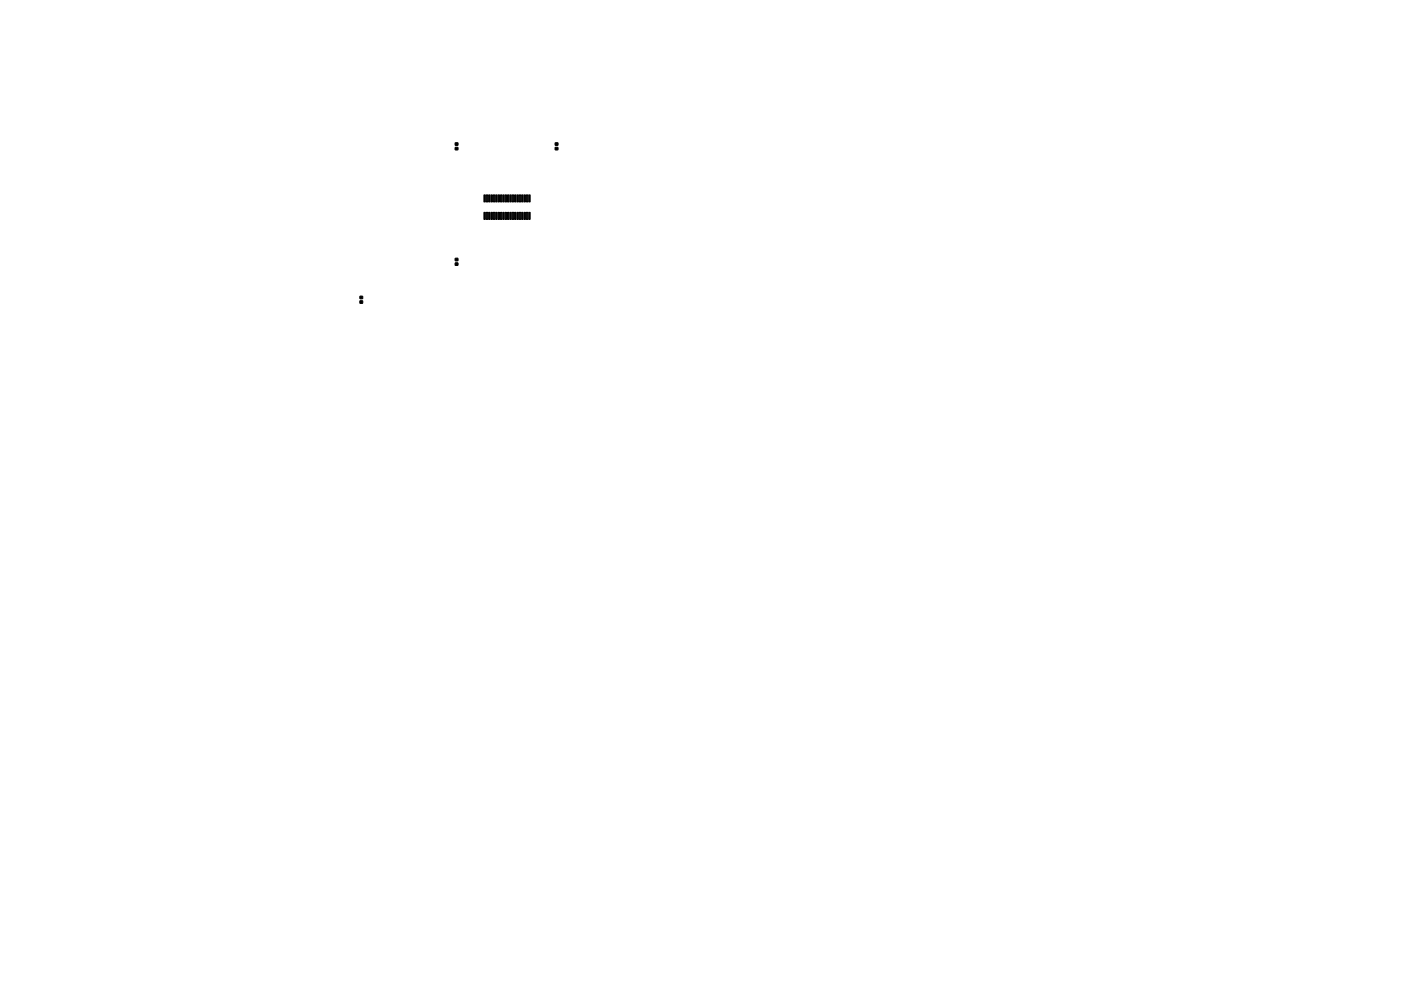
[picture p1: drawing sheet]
<svg xmlns="http://www.w3.org/2000/svg" width="297mm" height="210mm" viewBox="0 0 297 210" stroke-linecap="round" stroke-linejoin="round" font-family="sans-serif">
<g fill="#000" stroke="#000" stroke-width=".21">
<path d="M96.5 31.3h.6v.5h-.6zM96.5 30.3h.6v.5h-.6zM117.7 31.3h.6v.5h-.6zM117.7 30.3h.6v.5h-.6zM96.5 54.8h.6v.5h-.6zM96.5 55.8h.6v.5h-.6zM102.6 41.3h.3v1.5h-.3zM102.6 45h.3v1.5h-.3zM103.1 41.3h.3v1.5h-.3zM103.1 45h.3v1.5h-.3zM103.6 41.3h.3v1.5h-.3zM103.6 45h.3v1.5h-.3z"/>
<path d="M104.1 41.3h.3v1.5h-.3zM104.1 45h.3v1.5h-.3zM104.6 41.3h.3v1.5h-.3zM104.6 45h.3v1.5h-.3zM105.1 41.3h.3v1.5h-.3zM105.1 45h.3v1.5h-.3zM105.6 41.3h.3v1.5h-.3zM105.6 45h.3v1.5h-.3zM106.1 41.3h.3v1.5h-.3zM106.1 45h.3v1.5h-.3zM106.6 41.3h.3v1.5h-.3zM106.6 45h.3v1.5h-.3z"/>
<path d="M107.1 41.3h.3v1.5h-.3zM107.1 45h.3v1.5h-.3zM107.6 41.3h.3v1.5h-.3zM107.6 45h.3v1.5h-.3zM108.1 41.3h.3v1.5h-.3zM108.1 45h.3v1.5h-.3zM108.6 41.3h.3v1.5h-.3zM108.6 45h.3v1.5h-.3zM109.1 41.3h.3v1.5h-.3zM109.1 45h.3v1.5h-.3zM109.6 41.3h.3v1.5h-.3zM109.6 45h.3v1.5h-.3z"/>
<path d="M110.1 41.3h.3v1.5h-.3zM110.1 45h.3v1.5h-.3zM110.6 41.3h.3v1.5h-.3zM110.6 45h.3v1.5h-.3zM111.1 41.3h.3v1.5h-.3zM111.1 45h.3v1.5h-.3zM111.6 41.3h.3v1.5h-.3zM111.6 45h.3v1.5h-.3zM112.1 41.3h.3v1.5h-.3zM112.1 45h.3v1.5h-.3zM76.3 62.9h.6v.5h-.6zM76.3 63.8h.6v.5h-.6z"/>
</g>
</svg>
